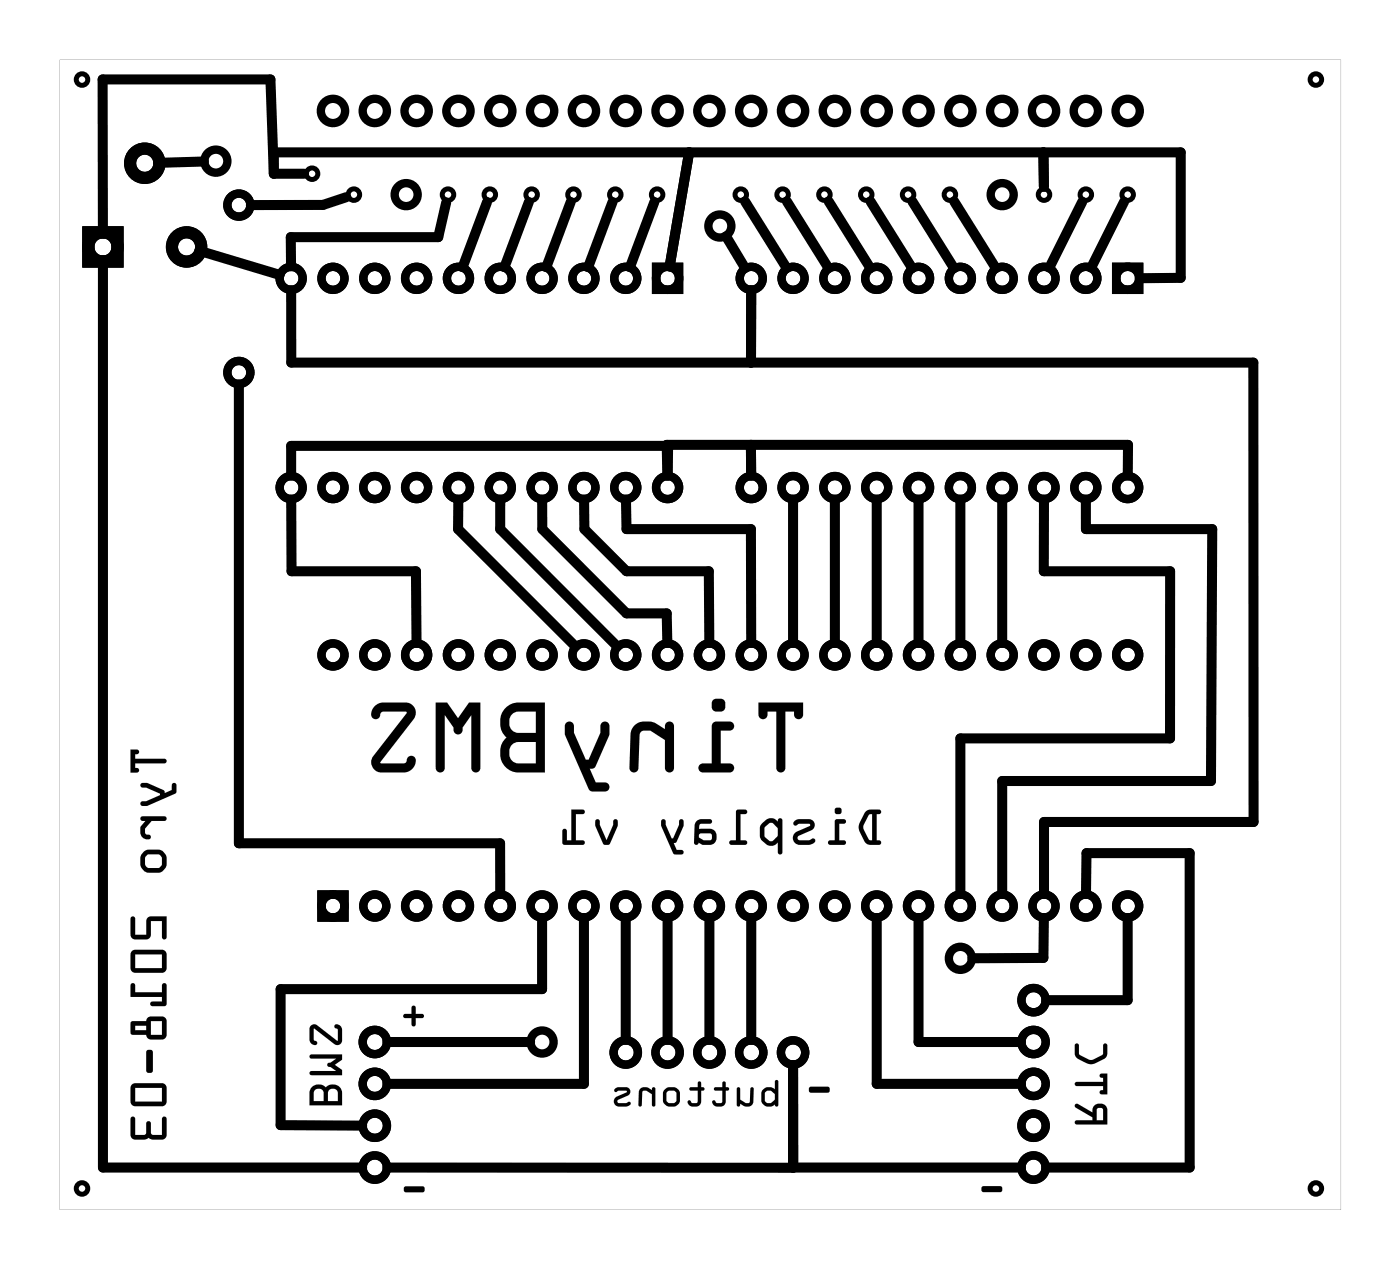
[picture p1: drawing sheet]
<svg xmlns="http://www.w3.org/2000/svg" width="85mm" height="77mm" viewBox="0 0 85 77" stroke-linecap="round" stroke-linejoin="round" font-family="sans-serif">
<g fill="#000">
<path d="M24.5 61.6l.5-.1v-.3a.13 .13 0 0 1 .1-.2 .13 .13 0 0 1 .1 .2v.3h.4a.13 .13 0 0 1 .1 .2 .13 .13 0 0 1-.1 .1h-.4v.4a.13 .13 0 0 1-.1 .1 .13 .13 0 0 1-.1-.1v-.4h-.4zM24.6 72h1.1a.19 .19 0 0 1 .1 .2 .19 .19 0 0 1-.1 .2h-1.1l-.1-.2zM49.2 66h1.1a.19 .19 0 0 1 .1 .1 .19 .19 0 0 1-.1 .2h-1.1l-.1-.1zM59.6 72h1.1a.19 .19 0 0 1 .2 .2 .19 .19 0 0 1-.2 .2h-1l-.1-.2z"/>
<path d="M3.6 3.6v69.8h77.8v-69.8zM3.6 3.6h77.8v69.8h-77.8z"/>
<path d="M7.9 45.5v1.4h.4a.14 .14 0 0 0 .1-.1 .14 .14 0 0 0-.1-.2h-.1v-.3h1.8a.14 .14 0 0 0 .1-.1 .14 .14 0 0 0-.1-.1h-1.8v-.3h.1a.14 .14 0 0 0 .1-.2 .14 .14 0 0 0-.1-.1zM8.6 47.6l-.1 .1 .1 .1h.3l.8 .4v.1l-.8 .3h-.2a.14 .14 0 0 0-.2 .2 .14 .14 0 0 0 .2 .1h.3l1.6-.7 .1-.2v-.3a.14 .14 0 0 0-.1-.2 .14 .14 0 0 0-.2 .2v.3l-.4 .1-.1-.1-.9-.5zM8.6 49.6v.2h.2l-.3 .4a.52 .52 0 0 0 .1 .5 .52 .52 0 0 0 .5 .2 .17 .17 0 0 0 0-.2 .17 .17 0 0 0-.2 0l-.1-.4 .4-.5h.8a.14 .14 0 0 0 .1-.1 .14 .14 0 0 0-.1-.2zM8.7 51.7a.71 .71 0 0 0-.2 .8l.2 .3a1.13 1.13 0 0 0 1 .2l.3-.2a.7 .7 0 0 0 .1-.7l-.2-.4a1.17 1.17 0 0 0-1-.1zM8.9 51.9h.8l.1 .2v.5l-.2 .1h-.6l-.2-.3v-.3zM8 55.7l-.1 1 .2 .3h.8l.2-.1 .1-.2v-.8h.6v1a.14 .14 0 0 0 .2 .1 .14 .14 0 0 0 .1-.1v-1.3h-.9l-.2 .1-.1 .2v.8h-.7v-1zM8 57.7l-.1 .2v.9l.2 .2h1.7l.3-.1v-1l-.2-.2-1.7-.1zM8.2 57.9h1.6v.9h-1.6zM8 59.7l-.1 .8h1.9v.3h-.5a.14 .14 0 0 0-.2 .1 .14 .14 0 0 0 .2 .2h.7l.1-.1v-1.2a.14 .14 0 0 0-.1-.1 .14 .14 0 0 0-.2 .1v.4h-1.6v-.4zM8 62l-.1 .7 .1 .1h.9l.1 .2 .2 .1h.6l.3-.2v-.9l-.2-.3h-.7l-.2 .1-.1 .2zM9.2 62h.6v.8h-.6zM8.2 62.3h.7v.2h-.7zM8.9 63.8v1.2a.21 .21 0 0 0 .2 .1 .21 .21 0 0 0 .2-.1v-1.2l-.2-.1zM8 65.8l-.1 .2v.9l.2 .2h1.7l.3-.1v-1l-.2-.2-1.7-.1zM8.2 66h1.6v.9h-1.6zM8 67.8l-.1 1.1 .1 .2a1.02 1.02 0 0 0 .9 0h.1a1.16 1.16 0 0 0 .9 .1l.2-.3v-1a.14 .14 0 0 0-.1-.1 .14 .14 0 0 0-.2 .1v1l-.6-.1v-.6a.14 .14 0 0 0-.2-.1 .14 .14 0 0 0-.1 .1l-.1 .6-.6 .1v-1z"/>
<path d="M7.9 45.5v1.4h.4a.14 .14 0 0 0 .1-.1 .14 .14 0 0 0-.1-.2h-.1v-.3h1.8a.14 .14 0 0 0 .1-.1 .14 .14 0 0 0-.1-.1h-1.8v-.3h.1a.14 .14 0 0 0 .1-.2 .14 .14 0 0 0-.1-.1zM7.9 45.5h.4a.14 .14 0 0 1 .2 .1 .14 .14 0 0 1-.2 .2h-.1v.3h1.8a.14 .14 0 0 1 .1 .1 .14 .14 0 0 1-.1 .1h-1.8v.3h.1a.14 .14 0 0 1 .2 .2 .14 .14 0 0 1-.2 .1h-.4zM8.6 47.6l-.1 .1 .1 .1h.3l.8 .4v.1l-.8 .3h-.2a.14 .14 0 0 0-.2 .2 .14 .14 0 0 0 .2 .1h.3l1.6-.7 .1-.2v-.3a.14 .14 0 0 0-.1-.2 .14 .14 0 0 0-.2 .2v.3l-.4 .1-.1-.1-.9-.5zM8.6 47.6l.4-.1 .9 .5 .1 .1 .4-.1v-.3a.14 .14 0 0 1 .2-.2 .14 .14 0 0 1 .1 .2v.3l-.1 .2-1.6 .7h-.3a.14 .14 0 0 1-.2-.1 .14 .14 0 0 1 .2-.2h.2l.8-.3v-.1l-.8-.4h-.3l-.1-.1zM8.6 49.6v.2h.2l-.3 .4a.57 .57 0 0 0 .5 .7 .15 .15 0 0 0 .2-.1 .16 .16 0 0 0-.3-.1l-.1-.1v-.3l.4-.5h.8a.14 .14 0 0 0 .1-.1 .14 .14 0 0 0-.1-.2zM8.6 49.6l1.4-.1a.14 .14 0 0 1 .1 .2 .14 .14 0 0 1-.1 .1h-.8l-.4 .5v.3a.22 .22 0 0 1 .3 .1 .22 .22 0 0 1 0 .2 .51 .51 0 0 1-.5-.2 .51 .51 0 0 1-.1-.5l.3-.4h-.2zM8.7 51.7a.71 .71 0 0 0-.2 .8l.2 .3a1.13 1.13 0 0 0 1 .2l.3-.2a.7 .7 0 0 0 .1-.7l-.2-.4a1.17 1.17 0 0 0-1-.1zM8.7 51.7l.2-.1a1.17 1.17 0 0 1 1 .1l.2 .3v.6l-.2 .3-.2 .1a1.13 1.13 0 0 1-1-.2l-.2-.2v-.5zM8.9 51.9h.8l.1 .2v.5l-.2 .1h-.6l-.2-.3v-.3zM8.9 51.9l-.1 .2v.3l.2 .3h.6l.2-.1v-.5l-.1-.2zM8 55.7l-.1 1 .2 .3h.8l.2-.1 .1-.2v-.8h.6v1a.14 .14 0 0 0 .2 .1 .14 .14 0 0 0 .1-.1v-1.3h-.9l-.2 .1-.1 .2v.8h-.7v-1zM8 55.7h.2v1h.7v-.8l.1-.2 .2-.1h.9v1.3a.14 .14 0 0 1-.1 .1 .14 .14 0 0 1-.2-.1v-1h-.6v.8l-.1 .2-.2 .1h-.8l-.2-.3zM8 57.7l-.1 .2v.9l.2 .2h1.7l.3-.1v-1l-.2-.2-1.7-.1zM8 57.7l.2-.1 1.7 .1 .2 .2v1l-.3 .1h-1.7l-.2-.2v-.9zM8.2 57.9h1.6v.9h-1.6zM8.2 57.9v.9h1.6v-.9zM8 59.7l-.1 .8h1.9v.3h-.5a.14 .14 0 0 0-.2 .1 .14 .14 0 0 0 .2 .2h.7l.1-.1v-1.2a.14 .14 0 0 0-.1-.1 .14 .14 0 0 0-.2 .1v.4h-1.6v-.4zM8 59.7l.2 .1v.4h1.6v-.4a.14 .14 0 0 1 .2-.1 .14 .14 0 0 1 .1 .1v1.2l-.1 .1h-.7a.14 .14 0 0 1-.2-.2 .14 .14 0 0 1 .2-.1h.5v-.3h-1.9zM8 62l-.1 .7 .1 .1h.9l.1 .2 .2 .1h.6l.3-.2v-.9l-.2-.3h-.7l-.2 .1-.1 .2zM8 62h.9l.1-.2 .2-.1h.7l.2 .3v.9l-.3 .2h-.6l-.2-.1-.1-.2h-.9l-.1-.1zM9.2 62h.6v.8h-.6zM9.2 62v.8h.6v-.8zM8.2 62.3h.7v.2h-.7zM8.2 62.3v.2h.7v-.2zM8.9 63.8v1.2a.21 .21 0 0 0 .2 .1 .21 .21 0 0 0 .2-.1v-1.2l-.2-.1zM8.9 63.8l.2-.1 .2 .1v1.2a.21 .21 0 0 1-.2 .1 .21 .21 0 0 1-.2-.1zM8 65.8l-.1 .2v.9l.2 .2h1.7l.3-.1v-1l-.2-.2-1.7-.1zM8 65.8l.2-.1 1.7 .1 .2 .2v1l-.3 .2-1.7-.1-.2-.2v-.9zM8.2 66h1.6v.9h-1.6zM8.2 66v.9h1.6v-.9zM8 67.8l-.1 1.1 .1 .2a1.02 1.02 0 0 0 .9 0h.1a1.16 1.16 0 0 0 .9 .1l.2-.3v-1a.14 .14 0 0 0-.1-.1 .14 .14 0 0 0-.2 .1v1l-.6-.1v-.6a.14 .14 0 0 0-.2-.1 .14 .14 0 0 0-.1 .1l-.1 .6-.6 .1v-1zM8 67.8l.2 .1v1l.6-.1 .1-.6a.14 .14 0 0 1 .1-.1 .14 .14 0 0 1 .2 .1v.6l.6 .1v-1a.14 .14 0 0 1 .2-.1 .14 .14 0 0 1 .1 .1v1l-.1 .2a1.02 1.02 0 0 1-.8 0h-.2a1.16 1.16 0 0 1-.9 .1l-.2-.3z"/>
<path d="M46.1 42.6v.8a.27 .27 0 0 0 .2 .3 .27 .27 0 0 0 .3-.3v-.2h.5v3.4a.27 .27 0 0 0 .3 .3 .27 .27 0 0 0 .3-.3v-3.4h.5v.2a.27 .27 0 0 0 .3 .3 .27 .27 0 0 0 .3-.3v-.8zM46.1 42.6h2.7v.8a.28 .28 0 0 1-.3 .3 .28 .28 0 0 1-.3-.3v-.2h-.5v3.4a.28 .28 0 0 1-.3 .3 .28 .28 0 0 1-.3-.3v-3.4h-.5v.2a.28 .28 0 0 1-.3 .3 .28 .28 0 0 1-.2-.3zM43.3 43.9l-.1 .2v2.2h-.5a.27 .27 0 0 0-.3 .3 .27 .27 0 0 0 .3 .3h1.6a.27 .27 0 0 0 .3-.3 .27 .27 0 0 0-.3-.3h-.5v-2h.5a.27 .27 0 0 0 .3-.2 .27 .27 0 0 0-.3-.3h-.8zM43.3 43.9l.2-.1h.8a.28 .28 0 0 1 .3 .3 .28 .28 0 0 1-.3 .2h-.5v2h.5a.28 .28 0 0 1 .3 .3 .28 .28 0 0 1-.3 .3h-1.6a.28 .28 0 0 1-.3-.3 .28 .28 0 0 1 .3-.3h.5v-2.2zM43.2 42.8a.45 .45 0 0 0 .9 0 .45 .45 0 0 0-.9 0zM43.2 42.8a.45 .45 0 0 1 .9 0 .45 .45 0 0 1-.9 0zM38.5 44l-.2 .6-.1 2a.27 .27 0 0 0 .3 .3 .27 .27 0 0 0 .3-.3v-2l.1-.2 .2-.1h.4l.9 .6v1.7a.27 .27 0 0 0 .3 .3 .27 .27 0 0 0 .2-.3v-2.5a.27 .27 0 0 0-.2-.3 .27 .27 0 0 0-.3 .3v.2l-.5-.4a1.28 1.28 0 0 0-1.4 .1zM38.5 44a1.43 1.43 0 0 1 1.9 .3v-.2a.28 .28 0 0 1 .3-.3 .28 .28 0 0 1 .2 .3v2.5a.28 .28 0 0 1-.2 .3 .28 .28 0 0 1-.3-.3v-1.7l-.9-.6h-.4l-.2 .1-.1 .2v2a.27 .27 0 0 1-.3 .3 .27 .27 0 0 1-.3-.3l.1-2zM34.4 43.9l-.1 .2v.5l1.4 3.3 .3 .1h.7a.27 .27 0 0 0 .3-.2 .27 .27 0 0 0-.3-.3h-.5l-.4-.8 .3-.1 .1-.1 .8-1.9v-.5a.27 .27 0 0 0-.3-.3 .27 .27 0 0 0-.2 .3v.4l-.8 1.6h-.1l-.7-1.6-.1-.5-.1-.2zM34.4 43.9l.3-.1 .1 .2 .1 .5 .7 1.6h.1l.8-1.6v-.4a.28 .28 0 0 1 .2-.3 .28 .28 0 0 1 .3 .3v.5l-.8 1.9-.1 .1-.3 .1 .4 .8h.5a.28 .28 0 0 1 .3 .3 .28 .28 0 0 1-.3 .2h-.7l-.3-.1-1.4-3.3v-.5zM30.7 43a1.31 1.31 0 0 0 .1 1.8 1.23 1.23 0 0 0-.4 1.3 1.23 1.23 0 0 0 1.1 .8h1.6v-4.3l-1.9 .1zM30.7 43l.5-.3 1.9-.1v4.3h-1.6a1.22 1.22 0 0 1-1.1-.8 1.22 1.22 0 0 1 .4-1.3 1.12 1.12 0 0 1-.4-1.1v-.2zM31.1 45.2l.4-.2h1v1.3h-1a.67 .67 0 0 1-.6-.4 .67 .67 0 0 1 .2-.7zM31.1 45.2a.69 .69 0 0 0 .4 1.1h1v-1.3h-1zM31.1 43.4l.4-.2h1v1.3h-1a.66 .66 0 0 1-.6-.5 .66 .66 0 0 1 .2-.6zM31.1 43.4a.68 .68 0 0 0 .4 1.1h1v-1.3h-1zM26.5 42.6v4a.27 .27 0 0 0 .2 .3 .27 .27 0 0 0 .3-.3v-3.2l.5 .8a.3 .3 0 0 0 .3 .4 .3 .3 0 0 0 .3-.4l.5-.8v3.2a.27 .27 0 0 0 .3 .3 .27 .27 0 0 0 .3-.3v-4h-.7l-.7 1-.6-1zM26.5 42.6h.7l.6 1 .7-1h.7v4a.28 .28 0 0 1-.3 .3 .28 .28 0 0 1-.3-.3v-3.2l-.5 .8a.3 .3 0 0 1-.3 .4 .3 .3 0 0 1-.3-.4l-.5-.8v3.2a.28 .28 0 0 1-.3 .3 .28 .28 0 0 1-.2-.3zM22.8 42.9l-.2 .1a.36 .36 0 0 0-.1 .4 .36 .36 0 0 0 .3 .3l.2-.1 .2-.4h1.5v.1l-2 2.6-.2 .4 .1 .3 .4 .3h1.5a.67 .67 0 0 0 .7-.9 .33 .33 0 0 0-.4-.1 .33 .33 0 0 0-.2 .4h-1.4h-.1l2-2.7a.62 .62 0 0 0 .1-.6 .62 .62 0 0 0-.6-.4h-1.3zM22.8 42.9l.5-.3h1.3a.62 .62 0 0 1 .6 .4 .62 .62 0 0 1-.1 .6l-2 2.7h.1h1.4a.32 .32 0 0 1 .2-.4 .32 .32 0 0 1 .4 .1l.1 .2a.74 .74 0 0 1-.8 .7h-1.3a.62 .62 0 0 1-.6-.4 .62 .62 0 0 1 .1-.6l2-2.6-.1-.1-1.5 .1a.32 .32 0 0 1-.2 .3 .32 .32 0 0 1-.3-.1v-.3z"/>
<path d="M46.1 42.6v.8a.27 .27 0 0 0 .2 .3 .27 .27 0 0 0 .3-.3v-.2h.5v3.4a.27 .27 0 0 0 .3 .3 .27 .27 0 0 0 .3-.3v-3.4h.5v.2a.27 .27 0 0 0 .3 .3 .27 .27 0 0 0 .3-.3v-.8zM43.3 43.9l-.1 .2v2.2h-.5a.27 .27 0 0 0-.3 .3 .27 .27 0 0 0 .3 .3h1.6a.27 .27 0 0 0 .3-.3 .27 .27 0 0 0-.3-.3h-.5v-2h.5a.27 .27 0 0 0 .3-.2 .27 .27 0 0 0-.3-.3h-.8zM43.2 42.8a.45 .45 0 0 0 .9 0 .45 .45 0 0 0-.9 0zM38.5 44l-.2 .6-.1 2a.27 .27 0 0 0 .3 .3 .27 .27 0 0 0 .3-.3v-2l.1-.2 .2-.1h.4l.9 .6v1.7a.27 .27 0 0 0 .3 .3 .27 .27 0 0 0 .2-.3v-2.5a.27 .27 0 0 0-.2-.3 .27 .27 0 0 0-.3 .3v.2a1.43 1.43 0 0 0-1.9-.3zM34.4 43.9l-.1 .2v.5l1.4 3.3 .3 .1h.7a.27 .27 0 0 0 .3-.2 .27 .27 0 0 0-.3-.3h-.5l-.4-.8 .3-.1 .1-.1 .8-1.9v-.5a.27 .27 0 0 0-.3-.3 .27 .27 0 0 0-.2 .3v.4l-.8 1.6h-.1l-.7-1.6-.1-.5-.1-.2zM30.7 43a1.31 1.31 0 0 0 .1 1.8 1.22 1.22 0 0 0-.4 1.3 1.22 1.22 0 0 0 1.1 .8h1.6v-4.3l-1.9 .1zM31.1 45.2l.4-.2h1v1.3h-1a.66 .66 0 0 1-.6-.4 .66 .66 0 0 1 .2-.7zM31.1 43.4l.4-.2h1v1.3h-1a.66 .66 0 0 1-.6-.5 .66 .66 0 0 1 .2-.6zM26.5 42.6v4a.27 .27 0 0 0 .2 .3 .27 .27 0 0 0 .3-.3v-3.2l.5 .8a.3 .3 0 0 0 .3 .4 .3 .3 0 0 0 .3-.4l.5-.8v3.2a.27 .27 0 0 0 .3 .3 .27 .27 0 0 0 .3-.3v-4h-.7l-.7 1-.6-1zM22.8 42.9l-.2 .1a.37 .37 0 0 0-.1 .4 .37 .37 0 0 0 .3 .3l.2-.1 .2-.4h1.5l-2 2.7a.62 .62 0 0 0-.1 .6 .62 .62 0 0 0 .6 .4h1.3a.67 .67 0 0 0 .7-.9 .34 .34 0 0 0-.4-.1 .34 .34 0 0 0-.2 .4h-1.4h-.1l2-2.7a.62 .62 0 0 0 .1-.6 .62 .62 0 0 0-.6-.4h-1.3z"/>
<path d="M52.6 49.3l-.4 .8v.4l.4 .7 .8 .1a.14 .14 0 0 0 .1-.2 .14 .14 0 0 0-.1-.1h-.2v-1.6h.2a.14 .14 0 0 0 .1-.1 .14 .14 0 0 0-.1-.2l-.7 .1zM52.6 49.3l.1-.1 .7-.1a.14 .14 0 0 1 .1 .2 .14 .14 0 0 1-.1 .1h-.2v1.6h.2a.14 .14 0 0 1 .1 .1 .14 .14 0 0 1-.1 .2h-.7l-.2-.2a1.19 1.19 0 0 1 0-1.7zM52.8 49.4h.2v1.6l-.3-.1-.3-.7zM52.8 49.4l-.4 .8 .3 .7 .3 .1v-1.6zM50.7 49.8v1.2h-.3a.14 .14 0 0 0-.1 .1 .14 .14 0 0 0 .1 .2h.8a.14 .14 0 0 0 .2-.2 .14 .14 0 0 0-.2-.1h-.2v-1h.2a.14 .14 0 0 0 .2-.1 .14 .14 0 0 0-.2-.2zM50.7 49.8l.5-.1a.14 .14 0 0 1 .2 .2 .14 .14 0 0 1-.2 .1h-.2v1h.2a.14 .14 0 0 1 .2 .1 .14 .14 0 0 1-.2 .2h-.8a.14 .14 0 0 1-.1-.2 .14 .14 0 0 1 .1-.1h.3zM50.7 49.2a.22 .22 0 0 0 .4 0 .22 .22 0 0 0-.4 0zM50.7 49.2a.22 .22 0 0 1 .4 0 .22 .22 0 0 1-.4 0zM48.2 49.9a.15 .15 0 0 0 .1 .2 .15 .15 0 0 0 .2-.1h.6l.1 .1-.9 .4-.2 .4a.42 .42 0 0 0 .5 .4h.5l.4-.2a.16 .16 0 0 0-.1-.2 .16 .16 0 0 0-.2 .1h-.6l-.2-.1 .1-.2 .8-.3a.35 .35 0 0 0 .2-.4 .35 .35 0 0 0-.4-.3h-.6zM48.2 49.9a1.05 1.05 0 0 1 1.2-.1l.1 .3-.1 .2-.9 .4-.1 .2 .2 .1h.6a.16 .16 0 0 1 .2-.1 .16 .16 0 0 1 .1 .2 .95 .95 0 0 1-1.3-.1v-.3l.1-.2 .9-.4-.1-.1h-.6a.18 .18 0 0 1-.2 .1 .18 .18 0 0 1-.1-.2zM46.3 50l-.2 .2a.97 .97 0 0 0 .2 .8l.2 .2a.5 .5 0 0 0 .7-.1v.6a.14 .14 0 0 0 .2 .2 .14 .14 0 0 0 .1-.2v-1.9a.15 .15 0 0 0-.2-.1 .15 .15 0 0 0-.1 .2l-.1-.1a.48 .48 0 0 0-.7 .1zM46.3 50a.55 .55 0 0 1 .9-.1 .15 .15 0 0 1 .1-.2 .15 .15 0 0 1 .2 .1v1.9a.14 .14 0 0 1-.1 .2 .14 .14 0 0 1-.2-.2v-.6a.5 .5 0 0 1-.7 .1 .93 .93 0 0 1-.3-1.1zM46.5 50.2l.4-.3 .3 .4v.4l-.3 .4h-.2l-.3-.3zM46.5 50.2l-.1 .6 .3 .3h.2l.3-.4v-.4l-.3-.4zM44.7 49.2v1.8h-.3a.14 .14 0 0 0-.1 .1 .14 .14 0 0 0 .1 .2h.8a.14 .14 0 0 0 .2-.2 .14 .14 0 0 0-.2-.1h-.2v-1.6h.2a.14 .14 0 0 0 .2-.1 .14 .14 0 0 0-.2-.2zM44.7 49.2l.5-.1a.14 .14 0 0 1 .2 .2 .14 .14 0 0 1-.2 .1h-.2v1.6h.2a.14 .14 0 0 1 .2 .1 .14 .14 0 0 1-.2 .2h-.8a.14 .14 0 0 1-.1-.2 .14 .14 0 0 1 .1-.1h.3zM42.3 49.8l-.1 .3-.1 1a.14 .14 0 0 0 .2 .2 .14 .14 0 0 0 .1-.2l.3 .2h.4a.49 .49 0 0 0 .4-.5 .49 .49 0 0 0-.4-.5h-.6v-.3h.6a.14 .14 0 0 0 .1-.1 .14 .14 0 0 0-.1-.2h-.5zM42.3 49.8l.3-.1h.5a.14 .14 0 0 1 .1 .2 .14 .14 0 0 1-.1 .1h-.6v.2v.1a1.13 1.13 0 0 1 .9 .1l.1 .3a.45 .45 0 0 1-.4 .6h-.4l-.3-.2a.14 .14 0 0 1-.1 .2 .14 .14 0 0 1-.2-.2l.1-1zM42.5 50.6h.7v.3l-.1 .1a.68 .68 0 0 1-.7-.2zM42.5 50.6l-.1 .2 .3 .2h.4l.1-.1v-.3zM40.2 49.8v.3l.7 1.7 .1 .1h.4a.14 .14 0 0 0 .1-.2 .14 .14 0 0 0-.1-.1h-.3l-.2-.4 .2-.1 .4-.9v-.3a.14 .14 0 0 0-.1-.2 .14 .14 0 0 0-.2 .2v.2l-.3 .8h-.1l-.4-.8v-.3zM40.2 49.8l.1-.1 .1 .1v.3l.4 .8h.1l.3-.8v-.2a.14 .14 0 0 1 .2-.2 .14 .14 0 0 1 .1 .2v.3l-.4 .9-.2 .1 .2 .4h.3a.14 .14 0 0 1 .1 .1 .14 .14 0 0 1-.1 .2h-.4l-.1-.1-.8-1.7zM36.2 49.8v.3l.4 1.1 .1 .1 .3-.1 .5-1v-.3a.14 .14 0 0 0-.1-.2 .14 .14 0 0 0-.2 .2v.2l-.4 .9-.4-.9v-.3zM36.2 49.8l.1-.1 .1 .1v.3l.4 .9 .4-.9v-.2a.14 .14 0 0 1 .2-.2 .14 .14 0 0 1 .1 .2v.3l-.5 1-.3 .1-.1-.1-.5-1.1zM34.7 49.1v1.9h-.3v-.6a.14 .14 0 0 0-.1-.1 .14 .14 0 0 0-.2 .1v.7l.1 .2h1.2a.14 .14 0 0 0 .1-.2 .14 .14 0 0 0-.1-.1h-.4v-1.6h.4a.14 .14 0 0 0 .1-.1 .14 .14 0 0 0-.1-.2zM34.7 49.1h.7a.14 .14 0 0 1 .1 .2 .14 .14 0 0 1-.1 .1h-.4v1.6h.4a.14 .14 0 0 1 .1 .1 .14 .14 0 0 1-.1 .2h-1.2l-.1-.2v-.7a.14 .14 0 0 1 .2-.1 .14 .14 0 0 1 .1 .1v.6h.3z"/>
<path d="M52.6 49.3a1.27 1.27 0 0 0-.1 1.8l.2 .2h.7a.14 .14 0 0 0 .1-.2 .14 .14 0 0 0-.1-.1h-.2v-1.6h.2a.14 .14 0 0 0 .1-.1 .14 .14 0 0 0-.1-.2l-.7 .1zM52.8 49.4h.2v1.6l-.3-.1-.3-.7zM50.7 49.8v1.2h-.3a.14 .14 0 0 0-.1 .1 .14 .14 0 0 0 .1 .2h.8a.14 .14 0 0 0 .2-.2 .14 .14 0 0 0-.2-.1h-.2v-1h.2a.14 .14 0 0 0 .2-.1 .14 .14 0 0 0-.2-.2zM50.7 49.2a.22 .22 0 0 0 .4 0 .22 .22 0 0 0-.4 0zM48.2 49.9a.16 .16 0 0 0 .1 .2 .16 .16 0 0 0 .2-.1h.6l.1 .1-.8 .4a.42 .42 0 0 0-.2 .4 .42 .42 0 0 0 .4 .4h.5l.4-.2a.18 .18 0 0 0-.1-.2 .18 .18 0 0 0-.3 .1h-.6l-.1-.1 .1-.2 .8-.3a.35 .35 0 0 0 .2-.4 .35 .35 0 0 0-.4-.3h-.6zM46.3 50l-.1 .2a.84 .84 0 0 0 .6 1.1h.2l.2-.2v.6a.14 .14 0 0 0 .2 .2 .14 .14 0 0 0 .1-.2v-1.9a.15 .15 0 0 0-.2-.1 .15 .15 0 0 0-.1 .2l-.1-.1a.55 .55 0 0 0-.8 .2zM46.5 50.2l.4-.3 .3 .4v.4l-.3 .4h-.2l-.3-.3zM44.7 49.2v1.8h-.3a.14 .14 0 0 0-.1 .1 .14 .14 0 0 0 .1 .2h.8a.14 .14 0 0 0 .2-.2 .14 .14 0 0 0-.2-.1h-.2v-1.6h.2a.14 .14 0 0 0 .2-.1 .14 .14 0 0 0-.2-.2zM42.3 49.8l-.1 .3-.1 1a.14 .14 0 0 0 .2 .2 .14 .14 0 0 0 .1-.2l.3 .2h.4a.5 .5 0 0 0 .4-.5 .5 .5 0 0 0-.4-.5h-.6v-.3h.6a.14 .14 0 0 0 .1-.1 .14 .14 0 0 0-.1-.2h-.5zM42.5 50.6h.7v.3l-.1 .1h-.4l-.3-.2zM40.2 49.8l-.1 .3 .8 1.7 .1 .1h.4a.14 .14 0 0 0 .1-.2 .14 .14 0 0 0-.1-.1h-.3l-.2-.4 .2-.1 .4-.9v-.3a.14 .14 0 0 0-.1-.2 .14 .14 0 0 0-.2 .2v.2l-.3 .8h-.1l-.4-.8v-.3l-.1-.1zM36.2 49.8v.3l.4 1.1 .1 .1 .3-.1 .5-1v-.3a.14 .14 0 0 0-.1-.2 .14 .14 0 0 0-.2 .2v.2l-.4 .9-.4-.9v-.3l-.1-.1zM34.7 49.1v1.9h-.3v-.6a.14 .14 0 0 0-.1-.1 .14 .14 0 0 0-.2 .1v.7l.1 .2h1.2a.14 .14 0 0 0 .1-.2 .14 .14 0 0 0-.1-.1h-.4v-1.6h.4a.14 .14 0 0 0 .1-.1 .14 .14 0 0 0-.1-.2z"/>
<path d="M18.9 66l-.1 .3v.8h2v-.8a.57 .57 0 0 0-.4-.4 .57 .57 0 0 0-.6 .1l-.4-.2zM19.1 66.2l.2-.1 .3 .1 .1 .6h-.7zM20 66.2l.2-.1 .2 .1 .1 .6h-.6zM18.8 64v.2l.1 .1h1.5l-.3 .2a.14 .14 0 0 0-.2 .1 .14 .14 0 0 0 .2 .2l.3 .2h-1.5a.13 .13 0 0 0-.1 .1 .13 .13 0 0 0 .1 .2h1.9v-.4l-.5-.3 .5-.3v-.3zM18.9 62.3l-.1 .2v.6a.29 .29 0 0 0 .1 .3 .29 .29 0 0 0 .4 0l-.1-.2-.1-.1v-.7l1.4 1 .3-.1v-.8a.29 .29 0 0 0-.2-.3 .29 .29 0 0 0-.3 .1v.1l.2 .1v.7l-1.3-1z"/>
<path d="M18.9 66l-.1 .3v.8h2v-.8a.57 .57 0 0 0-.4-.4 .57 .57 0 0 0-.6 .1l-.4-.2zM18.9 66l.5-.2 .4 .2a.58 .58 0 0 1 .6-.1 .58 .58 0 0 1 .4 .4v.8h-2v-.8zM19.1 66.2l.3-.1 .2 .1 .1 .6h-.7zM19.1 66.2l-.1 .6h.7l-.1-.6-.3-.1zM20 66.2l.2-.1 .2 .1 .1 .6h-.6zM20 66.2l-.1 .6h.6l-.1-.6-.1-.1zM18.8 64v.2l.1 .1h1.5l-.3 .2a.14 .14 0 0 0-.2 .1 .14 .14 0 0 0 .2 .2l.3 .2h-1.5a.13 .13 0 0 0-.1 .1 .13 .13 0 0 0 .1 .2h1.9v-.4l-.5-.3 .5-.3v-.3zM18.8 64h2v.3l-.5 .3 .5 .3v.4h-1.9a.13 .13 0 0 1-.1-.2 .13 .13 0 0 1 .1-.1h1.5l-.3-.2a.14 .14 0 0 1-.2-.2 .14 .14 0 0 1 .2-.1l.3-.2h-1.5l-.1-.1zM18.9 62.3l-.1 .2v.6a.29 .29 0 0 0 .1 .3 .29 .29 0 0 0 .4 0l-.1-.2-.1-.1v-.7l1.4 1 .3-.1v-.8a.29 .29 0 0 0-.2-.3 .29 .29 0 0 0-.3 .1v.1l.2 .1v.7l-1.3-1zM18.9 62.3l.2-.1h.2l1.2 1v-.7a.15 .15 0 0 1-.2-.2 .15 .15 0 0 1 .1-.1 .35 .35 0 0 1 .4 .3v.8l-.2 .1h-.3l-1.2-1v.8a.15 .15 0 0 1 .2 .1 .15 .15 0 0 1-.2 .1 .35 .35 0 0 1-.3-.3v-.6z"/>
<path d="M24.5 61.6l.1 .2h.4v.4a.13 .13 0 0 0 .1 .1 .13 .13 0 0 0 .1-.1v-.4h.4a.13 .13 0 0 0 .1-.1 .13 .13 0 0 0-.1-.2h-.4v-.3a.13 .13 0 0 0-.1-.2 .13 .13 0 0 0-.1 .2v.3zM24.5 61.6l.5-.1v-.3a.13 .13 0 0 1 .1-.2 .13 .13 0 0 1 .1 .2v.3h.4a.13 .13 0 0 1 .1 .2 .13 .13 0 0 1-.1 .1h-.4v.4a.13 .13 0 0 1-.1 .1 .13 .13 0 0 1-.1-.1v-.4h-.4z"/>
<path d="M24.6 72l-.1 .2 .1 .2h1.1a.19 .19 0 0 0 .1-.2 .19 .19 0 0 0-.1-.2zM24.6 72h1.1a.19 .19 0 0 1 .1 .2 .19 .19 0 0 1-.1 .2h-1.1l-.1-.2z"/>
<path d="M46.3 66.1l-.1 .3v.4l.2 .3a.49 .49 0 0 0 .7-.1 .11 .11 0 0 0 0 .2 .11 .11 0 0 0 .2-.1v-1.4a.1 .1 0 0 0-.1-.1 .1 .1 0 0 0-.1 .1v.4l-.5-.1zM46.3 66.1l.3-.1 .5 .1v-.4a.11 .11 0 0 1 .1-.1 .11 .11 0 0 1 .1 .1v1.4a.11 .11 0 0 1-.2 .1 .11 .11 0 0 1 0-.2l-.1 .1a.5 .5 0 0 1-.6 0l-.2-.3v-.4zM46.5 66.3l.3-.1 .2 .2v.3l-.2 .3h-.2l-.1-.2zM46.5 66.3v.5l.1 .2h.2l.2-.3v-.3l-.2-.2zM44.8 66l-.1 1.1a.1 .1 0 0 0 .1 .1 .1 .1 0 0 0 .1-.1v-.1l.3 .1a.4 .4 0 0 0 .5-.2l.1-.8a.1 .1 0 0 0-.1-.1 .1 .1 0 0 0-.1 .1l-.1 .8-.2 .1-.4-.3v-.6zM44.8 66l.1 .1v.6l.4 .3 .2-.1 .1-.8a.1 .1 0 0 1 .1-.1 .1 .1 0 0 1 .1 .1l-.1 .8a.45 .45 0 0 1-.3 .3 .45 .45 0 0 1-.5-.2l.1 .1a.11 .11 0 0 1-.2 .1 .11 .11 0 0 1-.1-.1zM43.4 66v.2h.5v.7l-.3 .1-.1-.1a.11 .11 0 0 0-.2-.1 .1 .1 0 0 0-.1 .1 .44 .44 0 0 0 .5 .3 .44 .44 0 0 0 .4-.3v-.7h.1a.1 .1 0 0 0 .1-.1 .1 .1 0 0 0-.1-.1h-.1v-.3a.1 .1 0 0 0-.1-.1 .1 .1 0 0 0-.1 .1v.3zM43.4 66h.5v-.3a.11 .11 0 0 1 .1-.1 .11 .11 0 0 1 .1 .1v.3h.1a.11 .11 0 0 1 .1 .1 .11 .11 0 0 1-.1 .1h-.1v.7a.4 .4 0 0 1-.4 .3 .4 .4 0 0 1-.4-.4h.1l.2 .2h.2l.1-.1v-.7h-.5zM41.9 66v.2h.5v.7l-.3 .1-.1-.1a.11 .11 0 0 0-.2-.1 .1 .1 0 0 0 0 .1 .44 .44 0 0 0 .4 .3 .44 .44 0 0 0 .4-.3v-.7h.1a.1 .1 0 0 0 .1-.1 .1 .1 0 0 0-.1-.1h-.1v-.3a.1 .1 0 0 0-.1-.1 .1 .1 0 0 0-.1 .1v.3zM41.9 66h.5v-.3a.11 .11 0 0 1 .1-.1 .11 .11 0 0 1 .1 .1v.3h.1a.11 .11 0 0 1 .1 .1 .11 .11 0 0 1-.1 .1h-.1v.7a.4 .4 0 0 1-.4 .3 .4 .4 0 0 1-.4-.4h.1l.2 .2h.2l.1-.1v-.7h-.5zM40.4 66.1l-.1 .3v.5l.2 .3h.5l.2-.2 .1-.2v-.4a.42 .42 0 0 0-.4-.4h-.3zM40.4 66.1l.2-.1h.3l.3 .2 .1 .6-.2 .3-.5 .1-.3-.2v-.6zM40.5 66.3l.4-.1 .2 .1v.5l-.1 .1-.4 .1-.1-.2zM40.5 66.3v.5l.1 .2 .4-.1 .1-.1v-.5l-.2-.1zM38.9 66.1l-.1 .2v.8a.1 .1 0 0 0 .1 .1 .1 .1 0 0 0 .1-.1v-.8l.1-.1h.2l.3 .2v.7a.1 .1 0 0 0 .1 .1 .1 .1 0 0 0 .1-.1v-1a.1 .1 0 0 0-.1-.1 .1 .1 0 0 0-.1 .1v.1l-.4-.2zM38.9 66.1l.3-.1 .4 .2v-.1a.11 .11 0 0 1 .1-.1 .11 .11 0 0 1 .1 .1v1a.11 .11 0 0 1-.1 .1 .11 .11 0 0 1-.1-.1v-.7l-.3-.2-.3 .1v.8a.1 .1 0 0 1-.1 .1 .1 .1 0 0 1-.1-.1v-.8zM37.3 66.1a.12 .12 0 0 0 .1 .2 .12 .12 0 0 0 .1-.1l.6 .1-.7 .3-.1 .3a.32 .32 0 0 0 .3 .3h.4l.3-.1a.12 .12 0 0 0-.1-.2 .12 .12 0 0 0-.1 0l-.5 .1-.1-.2 .6-.3a.27 .27 0 0 0 .2-.3 .27 .27 0 0 0-.3-.2h-.4zM37.3 66.1a.79 .79 0 0 1 .9 0l.1 .2-.1 .2-.7 .3 .1 .2 .5-.1a.11 .11 0 0 1 .2 0 .11 .11 0 0 1 0 .2l-.3 .1h-.4a.32 .32 0 0 1-.3-.3 .32 .32 0 0 1 .2-.3l.6-.3-.5-.1a.13 .13 0 0 1-.2 .1 .13 .13 0 0 1-.1-.2z"/>
<path d="M46.3 66.1l-.1 .3v.4l.1 .2a.51 .51 0 0 0 .8 0 .11 .11 0 0 0 0 .2 .11 .11 0 0 0 .2-.1v-1.4a.1 .1 0 0 0-.1-.1 .1 .1 0 0 0-.1 .1v.4l-.5-.1zM46.5 66.3l.3-.1 .2 .2v.3l-.2 .3h-.2l-.1-.2zM44.8 66l-.1 1.1a.1 .1 0 0 0 .1 .1 .1 .1 0 0 0 .1-.1v-.1a.45 .45 0 0 0 .5 .2 .45 .45 0 0 0 .3-.3l.1-.8a.1 .1 0 0 0-.1-.1 .1 .1 0 0 0-.1 .1l-.1 .8-.2 .1-.4-.3v-.6zM43.4 66v.2h.5v.7l-.3 .1-.1-.1a.11 .11 0 0 0-.2-.1 .11 .11 0 0 0-.1 .1 .44 .44 0 0 0 .5 .3 .44 .44 0 0 0 .4-.3v-.7h.1a.1 .1 0 0 0 .1-.1 .1 .1 0 0 0-.1-.1h-.1v-.3a.1 .1 0 0 0-.1-.1 .1 .1 0 0 0-.1 .1v.3zM41.9 66v.2h.5v.7l-.3 .1-.1-.1a.11 .11 0 0 0-.2-.1 .11 .11 0 0 0 0 .1 .44 .44 0 0 0 .4 .3 .44 .44 0 0 0 .4-.3v-.7h.1a.1 .1 0 0 0 .1-.1 .1 .1 0 0 0-.1-.1h-.1v-.3a.1 .1 0 0 0-.1-.1 .1 .1 0 0 0-.1 .1v.3zM40.4 66.1l-.1 .3v.5l.2 .3h.5l.2-.2 .1-.2v-.4a.42 .42 0 0 0-.4-.4h-.3zM40.5 66.3l.4-.1 .2 .1v.5l-.1 .1-.4 .1-.1-.2zM38.9 66.1l-.1 .2v.8a.1 .1 0 0 0 .1 .1 .1 .1 0 0 0 .1-.1v-.8l.1-.1h.2l.3 .2v.7a.1 .1 0 0 0 .1 .1 .1 .1 0 0 0 .1-.1v-1a.1 .1 0 0 0-.1-.1 .1 .1 0 0 0-.1 .1v.1l-.4-.2zM37.3 66.1a.12 .12 0 0 0 .1 .2 .12 .12 0 0 0 .1-.1l.6 .1-.6 .3a.32 .32 0 0 0-.2 .3 .32 .32 0 0 0 .3 .3h.4l.3-.1a.14 .14 0 0 0-.1-.2 .14 .14 0 0 0-.2 .1h-.4l-.1-.2 .6-.3a.27 .27 0 0 0 .2-.3 .27 .27 0 0 0-.3-.2h-.4z"/>
<path d="M49.2 66l-.1 .2 .1 .1h1.1a.19 .19 0 0 0 .1-.2 .19 .19 0 0 0-.1-.1zM49.2 66h1.1a.19 .19 0 0 1 .1 .1 .19 .19 0 0 1-.1 .2h-1.1l-.1-.1z"/>
<path d="M59.6 72v.2l.1 .2h1a.19 .19 0 0 0 .2-.2 .19 .19 0 0 0-.2-.2zM59.6 72h1.1a.19 .19 0 0 1 .2 .2 .19 .19 0 0 1-.2 .2h-1l-.1-.2z"/>
<path d="M65.3 67v.2l1 .6v.2h-.9a.13 .13 0 0 0-.1 .1 .13 .13 0 0 0 .1 .2h1.8v-.9a.46 .46 0 0 0-.5-.4 .46 .46 0 0 0-.4 .5l-.8-.5zM66.6 67.3l.3-.1 .1 .1v.7h-.4zM65.3 65.7v.1l.1 .1h1.6v.3h-.1a.13 .13 0 0 0-.1 .1 .13 .13 0 0 0 .1 .1h.3v-1.2h-.3a.13 .13 0 0 0-.1 .1 .13 .13 0 0 0 .1 .1h.1v.3zM65.3 63.4v.5a1.02 1.02 0 0 0 1 .7l.8-.4 .1-.2v-.5a.13 .13 0 0 0-.1-.2 .13 .13 0 0 0-.1 .2v.5l-.7 .3-.8-.3v-.6z"/>
<path d="M65.3 67v.2l1 .6v.2h-.9a.13 .13 0 0 0-.1 .1 .13 .13 0 0 0 .1 .2h1.8v-.9a.46 .46 0 0 0-.5-.4 .46 .46 0 0 0-.4 .5l-.8-.5zM65.3 67h.2l.8 .5a.46 .46 0 0 1 .4-.5 .46 .46 0 0 1 .5 .4v.9h-1.8a.13 .13 0 0 1-.1-.2 .13 .13 0 0 1 .1-.1h.9v-.2l-1-.6zM66.6 67.3l.3-.1 .1 .1v.7h-.4zM66.6 67.3v.7h.4v-.7l-.1-.1zM65.3 65.7v.1l.1 .1h1.6v.3h-.1a.13 .13 0 0 0-.1 .1 .13 .13 0 0 0 .1 .1h.3v-1.2h-.3a.13 .13 0 0 0-.1 .1 .13 .13 0 0 0 .1 .1h.1v.3zM65.3 65.7h1.7v-.3h-.1a.13 .13 0 0 1-.1-.1 .13 .13 0 0 1 .1-.1h.3v1.2h-.3a.13 .13 0 0 1-.1-.1 .13 .13 0 0 1 .1-.1h.1v-.3h-1.6l-.1-.1zM65.3 63.4v.5a1.02 1.02 0 0 0 1 .7l.8-.4 .1-.2v-.5a.13 .13 0 0 0-.1-.2 .13 .13 0 0 0-.1 .2v.5l-.7 .3-.8-.3v-.6zM65.3 63.4h.2v.6l.8 .3 .7-.3v-.5a.13 .13 0 0 1 .1-.2 .13 .13 0 0 1 .1 .2v.5l-.2 .3a1.14 1.14 0 0 1-.9 .3l-.8-.5z"/>
</g>
<g fill="none" stroke="#000" stroke-width=".3">
<circle cx="5" cy="4.8" r=".35"/>
<circle cx="19" cy="10.5" r=".35"/>
<circle cx="21.5" cy="11.8" r=".35"/>
<circle cx="27.2" cy="11.8" r=".35"/>
<circle cx="29.7" cy="11.8" r=".35"/>
<circle cx="32.3" cy="11.8" r=".35"/>
<circle cx="34.8" cy="11.8" r=".35"/>
<circle cx="37.4" cy="11.8" r=".35"/>
<circle cx="39.9" cy="11.8" r=".35"/>
<circle cx="45" cy="11.8" r=".35"/>
<circle cx="47.5" cy="11.8" r=".35"/>
<circle cx="50.1" cy="11.8" r=".35"/>
<circle cx="52.6" cy="11.8" r=".35"/>
<circle cx="55.1" cy="11.8" r=".35"/>
<circle cx="57.7" cy="11.8" r=".35"/>
<circle cx="63.4" cy="11.8" r=".35"/>
<circle cx="65.9" cy="11.8" r=".35"/>
<circle cx="68.5" cy="11.8" r=".35"/>
<circle cx="79.9" cy="4.8" r=".35"/>
<circle cx="5" cy="72.1" r=".35"/>
<circle cx="79.9" cy="72.1" r=".35"/>
</g>
<g fill="none" stroke="#000" stroke-width=".51">
<path d="M39.8 16.2h1.4v1.4h-1.4zM67.8 16.2h1.4v1.4h-1.4zM19.5 54.3h1.4v1.4h-1.4z"/>
<circle cx="13.1" cy="9.8" r=".7"/>
<circle cx="14.5" cy="12.4" r=".7"/>
<circle cx="17.7" cy="16.9" r=".7"/>
<circle cx="20.2" cy="16.9" r=".7"/>
<circle cx="20.2" cy="6.7" r=".74"/>
<circle cx="22.8" cy="16.9" r=".7"/>
<circle cx="22.8" cy="6.7" r=".74"/>
<circle cx="24.7" cy="11.8" r=".7"/>
<circle cx="25.3" cy="16.9" r=".7"/>
<circle cx="25.3" cy="6.7" r=".74"/>
<circle cx="27.8" cy="16.9" r=".7"/>
<circle cx="27.8" cy="6.7" r=".74"/>
<circle cx="30.4" cy="16.9" r=".7"/>
<circle cx="30.4" cy="6.7" r=".74"/>
<circle cx="32.9" cy="16.9" r=".7"/>
<circle cx="32.9" cy="6.7" r=".74"/>
<circle cx="35.5" cy="16.9" r=".7"/>
<circle cx="35.5" cy="6.7" r=".74"/>
<circle cx="38" cy="16.9" r=".7"/>
<circle cx="38" cy="6.7" r=".74"/>
<circle cx="40.5" cy="16.9" r=".7"/>
<circle cx="40.5" cy="6.7" r=".74"/>
<circle cx="43.1" cy="6.7" r=".74"/>
<circle cx="43.7" cy="13.7" r=".7"/>
<circle cx="45.6" cy="6.7" r=".74"/>
<circle cx="45.6" cy="16.9" r=".7"/>
<circle cx="48.2" cy="6.7" r=".74"/>
<circle cx="48.2" cy="16.9" r=".7"/>
<circle cx="50.7" cy="6.7" r=".74"/>
<circle cx="50.7" cy="16.9" r=".7"/>
<circle cx="53.2" cy="6.7" r=".74"/>
<circle cx="53.2" cy="16.9" r=".7"/>
<circle cx="55.8" cy="6.7" r=".74"/>
<circle cx="55.8" cy="16.9" r=".7"/>
<circle cx="58.3" cy="6.7" r=".74"/>
<circle cx="58.3" cy="16.9" r=".7"/>
<circle cx="60.9" cy="6.7" r=".74"/>
<circle cx="60.9" cy="16.9" r=".7"/>
<circle cx="60.9" cy="11.8" r=".7"/>
<circle cx="63.4" cy="6.7" r=".74"/>
<circle cx="63.4" cy="16.9" r=".7"/>
<circle cx="65.9" cy="6.7" r=".74"/>
<circle cx="65.9" cy="16.9" r=".7"/>
<circle cx="68.5" cy="6.7" r=".74"/>
<circle cx="68.5" cy="16.9" r=".7"/>
<circle cx="14.5" cy="22.6" r=".7"/>
<circle cx="17.7" cy="29.6" r=".7"/>
<circle cx="20.2" cy="29.6" r=".7"/>
<circle cx="20.2" cy="39.8" r=".7"/>
<circle cx="22.8" cy="29.6" r=".7"/>
<circle cx="22.8" cy="39.8" r=".7"/>
<circle cx="25.3" cy="29.6" r=".7"/>
<circle cx="25.3" cy="39.8" r=".7"/>
<circle cx="27.8" cy="29.6" r=".7"/>
<circle cx="27.8" cy="39.8" r=".7"/>
<circle cx="30.4" cy="29.6" r=".7"/>
<circle cx="30.4" cy="39.8" r=".7"/>
<circle cx="32.9" cy="29.6" r=".7"/>
<circle cx="32.9" cy="39.8" r=".7"/>
<circle cx="35.5" cy="29.6" r=".7"/>
<circle cx="35.5" cy="39.8" r=".7"/>
<circle cx="38" cy="29.6" r=".7"/>
<circle cx="38" cy="39.8" r=".7"/>
<circle cx="40.5" cy="29.6" r=".7"/>
<circle cx="40.5" cy="39.8" r=".7"/>
<circle cx="43.1" cy="39.8" r=".7"/>
<circle cx="45.6" cy="29.6" r=".7"/>
<circle cx="45.6" cy="39.8" r=".7"/>
<circle cx="48.2" cy="29.6" r=".7"/>
<circle cx="48.2" cy="39.8" r=".7"/>
<circle cx="50.7" cy="29.6" r=".7"/>
<circle cx="50.7" cy="39.8" r=".7"/>
<circle cx="53.2" cy="29.6" r=".7"/>
<circle cx="53.2" cy="39.8" r=".7"/>
<circle cx="55.8" cy="29.6" r=".7"/>
<circle cx="55.8" cy="39.8" r=".7"/>
<circle cx="58.3" cy="29.6" r=".7"/>
<circle cx="58.3" cy="39.8" r=".7"/>
<circle cx="60.9" cy="29.6" r=".7"/>
<circle cx="60.9" cy="39.8" r=".7"/>
<circle cx="63.4" cy="29.6" r=".7"/>
<circle cx="63.4" cy="39.8" r=".7"/>
<circle cx="65.9" cy="29.6" r=".7"/>
<circle cx="65.9" cy="39.8" r=".7"/>
<circle cx="68.5" cy="29.6" r=".7"/>
<circle cx="68.5" cy="39.8" r=".7"/>
<circle cx="20.2" cy="55" r=".7"/>
<circle cx="22.8" cy="55" r=".7"/>
<circle cx="25.3" cy="55" r=".7"/>
<circle cx="27.8" cy="55" r=".7"/>
<circle cx="30.4" cy="55" r=".7"/>
<circle cx="32.9" cy="55" r=".7"/>
<circle cx="35.5" cy="55" r=".7"/>
<circle cx="38" cy="55" r=".7"/>
<circle cx="40.5" cy="55" r=".7"/>
<circle cx="43.1" cy="55" r=".7"/>
<circle cx="45.6" cy="55" r=".7"/>
<circle cx="48.2" cy="55" r=".7"/>
<circle cx="50.7" cy="55" r=".7"/>
<circle cx="53.2" cy="55" r=".7"/>
<circle cx="55.8" cy="55" r=".7"/>
<circle cx="58.3" cy="58.2" r=".7"/>
<circle cx="58.3" cy="55" r=".7"/>
<circle cx="60.9" cy="55" r=".7"/>
<circle cx="63.4" cy="55" r=".7"/>
<circle cx="65.9" cy="55" r=".7"/>
<circle cx="68.5" cy="55" r=".7"/>
<circle cx="22.8" cy="65.8" r=".74"/>
<circle cx="22.8" cy="63.2" r=".74"/>
<circle cx="22.8" cy="70.9" r=".74"/>
<circle cx="22.8" cy="68.3" r=".74"/>
<circle cx="32.9" cy="63.2" r=".7"/>
<circle cx="38" cy="63.9" r=".74"/>
<circle cx="40.5" cy="63.9" r=".74"/>
<circle cx="43.1" cy="63.9" r=".74"/>
<circle cx="45.6" cy="63.9" r=".74"/>
<circle cx="48.2" cy="63.9" r=".74"/>
<circle cx="62.8" cy="63.2" r=".74"/>
<circle cx="62.8" cy="60.7" r=".74"/>
<circle cx="62.8" cy="65.8" r=".74"/>
<circle cx="62.8" cy="68.3" r=".74"/>
<circle cx="62.8" cy="70.9" r=".74"/>
</g>
<g fill="none" stroke="#000" stroke-width=".74" stroke-linecap="butt">
<path d="M5.4 14.1h1.7v1.8h-1.7z"/>
<circle cx="6.3" cy="15" r=".89"/>
<circle cx="8.8" cy="9.9" r=".89"/>
<circle cx="11.3" cy="15" r=".89"/>
</g>
<g fill="none" stroke="#000" stroke-width=".61">
<path d="M6.3 15.8v55.1h15.7M12.1 15.2l4.9 1.5M12.4 9.8l-2.8 .1M16.6 10.5v-1.3h55.1v7.7h-2.5M16.6 10.5h1.9M16.6 10.5l-.2-5.7h-10.2v9.4M17.7 17.6v4.4h58.4v27.9h-12.7v4.4M21 12l-1.4 .4h-4.4M27.1 12.3l-.5 2.1h-8.9v1.8M29.6 12.3l-1.5 3.9M32.1 12.3l-1.5 3.9M34.7 12.3l-1.5 3.9"/>
<path d="M37.2 12.3l-1.5 3.9M39.7 12.3l-1.4 3.9M41.8 9.2l-1.1 7M44.1 14.3l1.1 2M45.2 12.2l2.6 4.1M45.6 17.6v4.4M47.8 12.2l2.5 4.1M50.3 12.2l2.6 4.1M52.9 12.2l2.5 4.1M55.4 12.2l2.5 4.1M57.9 12.2l2.6 4.1M63.4 9.2v2.1"/>
<path d="M65.7 12.2l-2 4M68.3 12.2l-2 4M14.5 23.3v27.9h15.9v3.1M17.7 28.9v-1.8h22.9v1.8M17.7 30.3v4.4h7.6v4.3M27.8 30.3v1.8l7.1 7.1M30.4 30.3v1.8l7.1 7.1M32.9 30.3v1.8l5.1 5.1h2.5v1.8M35.5 30.3v1.8l2.5 2.6h5l.1 4.3M38 30.3v1.8h7.6v6.9M40.5 28.9v-1.9h28v1.9M45.6 27v1.9"/>
<path d="M48.2 30.3v8.7M50.7 30.3v8.7M53.2 30.3v8.7M55.8 30.3v8.7M58.3 30.3v8.7M60.9 30.3v8.7M63.4 30.3v4.4h7.7v10.1h-12.8v9.5M65.9 30.3v1.8h7.7l-.1 15.3h-12.6v6.9M32.9 55.7v4.3h-15.9v8.3h5M35.5 55.7v10.1h-12M38 55.7v7.4M40.5 55.7v7.4"/>
<path d="M43.1 55.7v7.4M45.6 55.7v7.4M53.2 55.7v10.1h8.8M55.8 55.7v7.5h6.2M63.4 55.7v2.4l-4.4 .1M66 54.3v-2.5h6.2v19.1h-8.7M68.5 55.7v5h-5M23.5 63.2h8.7M62 70.9h-13.8v-6.3v6.3h-24.7"/>
</g>
</svg>
